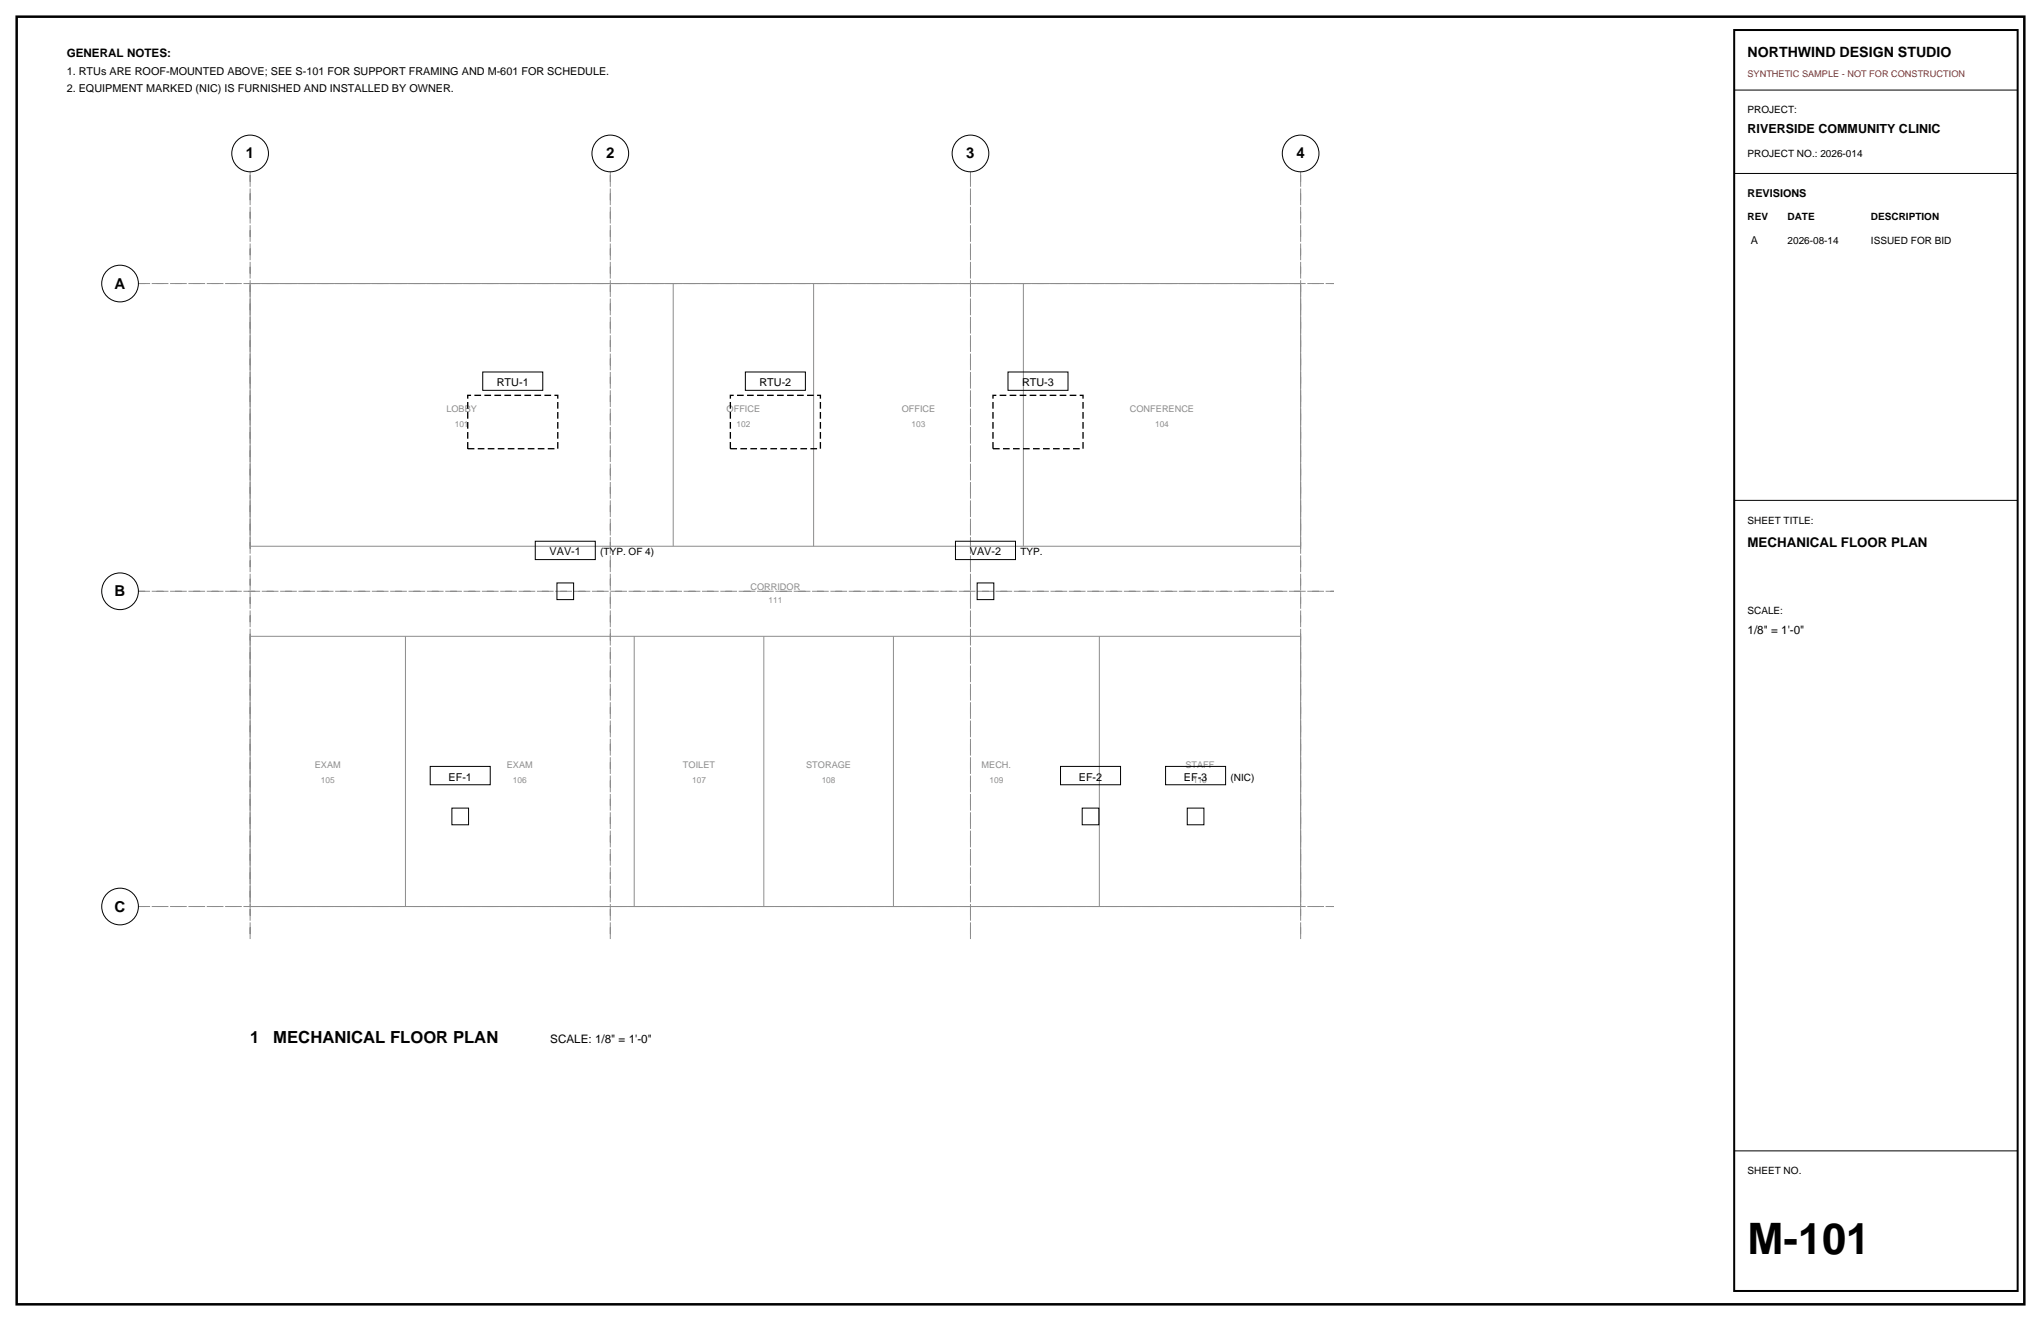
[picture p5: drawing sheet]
<svg xmlns="http://www.w3.org/2000/svg" width="432mm" height="279mm" viewBox="0 0 432 279" stroke-linecap="round" stroke-linejoin="round" font-family="sans-serif">
<defs><g id="words">
<text font-size="9.2" x="369.7" y="265.3">M-101</text>
<g font-size="3.5">
<text x="52.9" y="220.7">1</text>
<text x="57.8" y="220.7">MECHANICAL FLOOR PLAN</text>
</g>
<g font-size="3.2">
<text x="52" y="33.5">1</text>
<text x="128.2" y="33.5">2</text>
<text x="204.4" y="33.5">3</text>
<text x="274.3" y="33.5">4</text>
<text x="24.3" y="61">A</text>
<text x="24.3" y="126.1">B</text>
<text x="24.3" y="192.8">C</text>
</g>
<text font-size="3" x="369.7" y="12">NORTHWIND DESIGN STUDIO</text>
<text font-size="2.8" x="369.7" y="115.7">MECHANICAL FLOOR PLAN</text>
<text font-size="2.6" x="369.7" y="28.2">RIVERSIDE COMMUNITY CLINIC</text>
<g font-size="2.5">
<text x="14.1" y="12">GENERAL NOTES:</text>
<text x="369.7" y="134.1">1/8&quot; = 1'-0&quot;</text>
<text x="116.4" y="220.7">SCALE: 1/8&quot; = 1'-0&quot;</text>
</g>
<g font-size="2.3">
<text x="14.1" y="15.9">1. RTUs ARE ROOF-MOUNTED ABOVE; SEE S-101 FOR SUPPORT FRAMING AND M-601 FOR SCHEDULE.</text>
<text x="14.1" y="19.4">2. EQUIPMENT MARKED (NIC) IS FURNISHED AND INSTALLED BY OWNER.</text>
<text x="369.7" y="41.6">REVISIONS</text>
<text x="370.4" y="51.5">A</text>
<text x="105.1" y="81.7">RTU-1</text>
<text x="160.7" y="81.7">RTU-2</text>
<text x="216.2" y="81.7">RTU-3</text>
<text x="116.3" y="117.5">VAV-1</text>
<text x="205.2" y="117.5">VAV-2</text>
<text x="94.9" y="165.1">EF-1</text>
<text x="228.2" y="165.1">EF-2</text>
<text x="250.5" y="165.1">EF-3</text>
</g>
<g font-size="2.1">
<text x="369.7" y="24">PROJECT:</text>
<text x="369.7" y="33.2">PROJECT NO.: 2026-014</text>
<text x="369.7" y="46.6">REV</text>
<text x="378.2" y="46.6">DATE</text>
<text x="395.8" y="46.6">DESCRIPTION</text>
<text x="378.2" y="51.5">2026-08-14</text>
<text x="395.8" y="51.5">ISSUED FOR BID</text>
<text x="369.7" y="110.8">SHEET TITLE:</text>
<text x="127" y="117.5">(TYP. OF 4)</text>
<text x="215.9" y="117.5">TYP.</text>
<text x="369.7" y="129.8">SCALE:</text>
<text x="260.3" y="165.1">(NIC)</text>
<text x="369.7" y="248.4">SHEET NO.</text>
</g>
<text font-size="1.9" fill="#d90d0d" x="369.7" y="16.2">SYNTHETIC SAMPLE - NOT FOR CONSTRUCTION</text>
<g font-size="1.9" fill="#8c8c8c">
<text x="94.4" y="87">LOBBY</text>
<text x="153.7" y="87">OFFICE</text>
<text x="190.8" y="87">OFFICE</text>
<text x="239" y="87">CONFERENCE</text>
<text x="158.8" y="124.7">CORRIDOR</text>
<text x="66.6" y="162.5">EXAM</text>
<text x="107.2" y="162.5">EXAM</text>
<text x="144.5" y="162.5">TOILET</text>
<text x="170.6" y="162.5">STORAGE</text>
<text x="207.7" y="162.5">MECH.</text>
<text x="250.8" y="162.5">STAFF</text>
</g>
<g font-size="1.8" fill="#8c8c8c">
<text x="96.2" y="90.2">101</text>
<text x="155.8" y="90.2">102</text>
<text x="192.8" y="90.2">103</text>
<text x="244.4" y="90.2">104</text>
<text x="162.6" y="127.5">111</text>
<text x="67.9" y="165.6">105</text>
<text x="108.5" y="165.6">106</text>
<text x="146.4" y="165.6">107</text>
<text x="173.8" y="165.6">108</text>
<text x="209.3" y="165.6">109</text>
<text x="252.4" y="165.6">110</text>
</g>
</g></defs>
<path d="M3.5 3.5h424.8v272.4h-424.8z" fill="none" stroke="#000" stroke-width=".53"/>
<path d="M52.9 36.3v162.5zM129.1 36.3v162.5zM205.3 36.3v162.5zM275.2 36.3v162.5zM29.3 60h252.9zM29.3 125.1h252.9zM29.3 191.7h252.9z" fill="none" stroke="#8c8c8c" stroke-width=".21" stroke-dasharray="2.1 .7 .4 .7" stroke-linecap="butt"/>
<g fill="none" stroke="#000" stroke-width=".21">
<path d="M366.9 19.1h60zM366.9 36.7h60zM102.1 78.7h12.7v3.9h-12.7zM157.7 78.7h12.7v3.9h-12.7zM213.3 78.7h12.7v3.9h-12.7zM113.2 114.5h12.7v3.9h-12.7zM202.1 114.5h12.7v3.9h-12.7zM366.9 105.8h60zM117.8 123.3h3.6v3.5h-3.6zM206.7 123.3h3.6v3.5h-3.6zM91 162.1h12.7v3.9h-12.7zM95.6 170.9h3.5v3.5h-3.5z"/>
<path d="M224.4 162.1h12.7v3.9h-12.7zM229 170.9h3.5v3.5h-3.5zM246.6 162.1h12.7v3.9h-12.7zM251.2 170.9h3.5v3.5h-3.5zM366.9 243.4h60z"/>
<circle cx="52.9" cy="32.5" r="3.9"/>
<circle cx="129.1" cy="32.5" r="3.9"/>
<circle cx="205.3" cy="32.5" r="3.9"/>
<circle cx="275.2" cy="32.5" r="3.9"/>
<circle cx="25.4" cy="60" r="3.9"/>
<circle cx="25.4" cy="125.1" r="3.9"/>
<circle cx="25.4" cy="191.7" r="3.9"/>
</g>
<g fill="none" stroke="#8c8c8c" stroke-width=".21">
<path d="M52.9 60h222.3zM52.9 60v55.5zM142.4 60v55.5zM172.1 60v55.5zM216.5 60v55.5zM275.2 60v55.5zM52.9 115.5h222.3zM52.9 134.6v57.1zM52.9 134.6h222.3zM85.8 134.6v57.1zM134.2 134.6v57.1zM161.6 134.6v57.1z"/>
<path d="M189 134.6v57.1zM232.6 134.6v57.1zM275.2 134.6v57.1zM52.9 191.7h222.3z"/>
</g>
<path d="M99 83.6h19v11.3h-19zM154.5 83.6h19.1v11.3h-19.1zM210.1 83.6h19v11.3h-19z" fill="none" stroke="#000" stroke-width=".28" stroke-dasharray="1.4 .7" stroke-linecap="butt"/>
<path d="M366.9 6.4h60v266.6h-60z" fill="none" stroke="#000" stroke-width=".42"/>
<use href="#words"/>
</svg>
